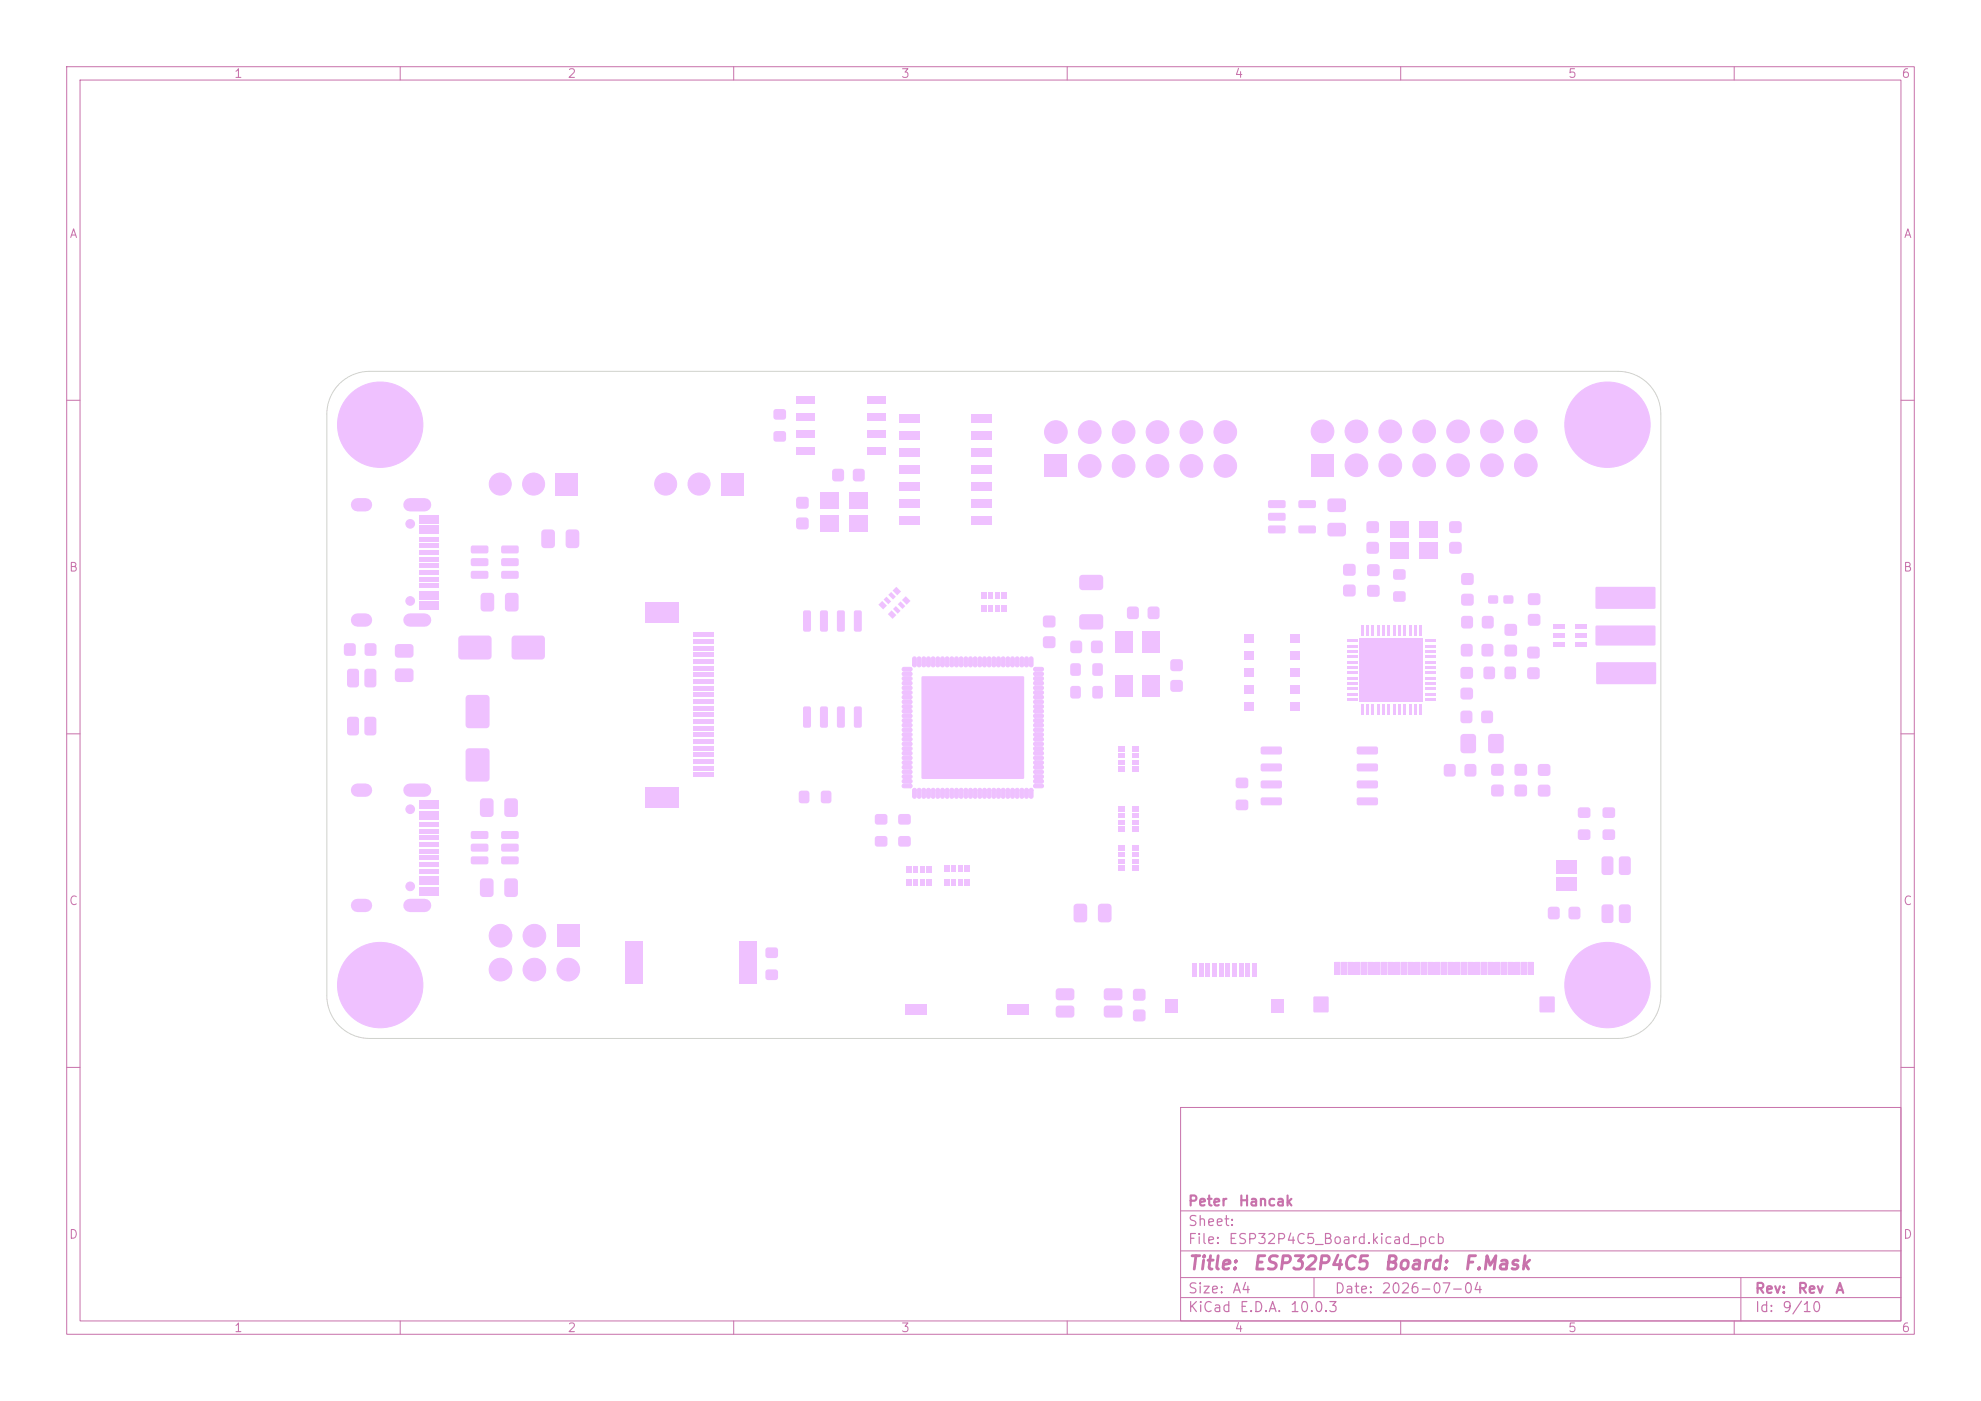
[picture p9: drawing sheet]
<svg xmlns="http://www.w3.org/2000/svg" width="297mm" height="210mm" viewBox="0 0 297 210" stroke-linecap="round" stroke-linejoin="round" font-family="sans-serif">
<defs><g id="words">
<g font-size="2" fill="#c872ab">
<text x="178" y="190.8">Title:</text>
<text x="187.7" y="190.8">ESP32P4C5</text>
<text x="207.3" y="190.8">Board:</text>
<text x="219.3" y="190.8">F.Mask</text>
</g>
<g font-size="1.5" fill="#c872ab">
<text x="178" y="184.2">Sheet:</text>
<text x="178" y="181.2">Peter</text>
<text x="185.6" y="181.2">Hancak</text>
<text x="178" y="186.9">File:</text>
<text x="184.1" y="186.9">ESP32P4C5_Board.kicad_pcb</text>
<text x="178" y="197.1">KiCad</text>
<text x="178" y="194.3">Size:</text>
<text x="184.7" y="194.3">A4</text>
<text x="185.7" y="197.1">E.D.A.</text>
<text x="193.3" y="197.1">10.0.3</text>
<text x="200" y="194.3">Date:</text>
<text x="207" y="194.3">2026-07-04</text>
<text x="263" y="194.3">Rev:</text>
<text x="263" y="197.1">Id:</text>
<text x="267.1" y="197.1">9/10</text>
<text x="269.4" y="194.3">Rev</text>
<text x="275.1" y="194.3">A</text>
</g>
<g font-size="1.3" fill="#c872ab">
<text x="35" y="12">1</text>
<text x="85" y="12">2</text>
<text x="135" y="12">3</text>
<text x="185" y="12">4</text>
<text x="235" y="12">5</text>
<text x="285" y="12">6</text>
<text x="10.3" y="36">A</text>
<text x="285.4" y="36">A</text>
<text x="10.3" y="86">B</text>
<text x="285.3" y="86">B</text>
<text x="10.3" y="136">C</text>
<text x="285.3" y="136">C</text>
<text x="10.3" y="186">D</text>
<text x="285.3" y="186">D</text>
<text x="35" y="200">1</text>
<text x="85" y="200">2</text>
<text x="135" y="200">3</text>
<text x="185" y="200">4</text>
<text x="235" y="200">5</text>
<text x="285" y="200">6</text>
</g>
</g></defs>
<g fill="none" stroke="#c872ab" stroke-width=".15">
<path d="M10 10h277v190h-277zM12 12h273v186h-273zM60 10v2M110 10v2M160 10v2M210 10v2M260 10v2M10 60h2M285 60h2M10 110h2M285 110h2M10 160h2"/>
<path d="M177 166h108v32h-108zM285 160h2M60 198v2M110 198v2M160 198v2M177 194.5h108M177 191.5h108M177 187.5h108M177 181.5h108M197 191.5v3M210 198v2M260 198v2"/>
<path d="M261 191.5v6.5"/>
</g>
<path d="M135.3 100.1l.2-.1h1l.2 .2v.2l-.2 .2h-1l-.2-.2z" fill="none" stroke="#efc1ff" stroke-width=".15"/>
<path d="M135.3 100.1l.2-.1h1l.2 .2v.2l-.2 .2h-1l-.2-.2z" fill="#efc1ff"/>
<path d="M135.3 100.8l1.2-.1 .2 .2v.2l-.2 .2h-1l-.2-.2z" fill="none" stroke="#efc1ff" stroke-width=".15"/>
<path d="M135.3 100.8l1.2-.1 .2 .2v.2l-.2 .2h-1l-.2-.2z" fill="#efc1ff"/>
<path d="M135.3 101.5l1.2-.1 .2 .2v.2l-.2 .2h-1l-.2-.2z" fill="none" stroke="#efc1ff" stroke-width=".15"/>
<path d="M135.3 101.5l1.2-.1 .2 .2v.2l-.2 .2h-1l-.2-.2z" fill="#efc1ff"/>
<path d="M135.3 102.2l1.2-.1 .2 .2v.2l-.2 .2h-1l-.2-.2z" fill="none" stroke="#efc1ff" stroke-width=".15"/>
<path d="M135.3 102.2l1.2-.1 .2 .2v.2l-.2 .2h-1l-.2-.2z" fill="#efc1ff"/>
<path d="M135.3 102.9l1.2-.1 .2 .2v.2l-.2 .2h-1l-.2-.2z" fill="none" stroke="#efc1ff" stroke-width=".15"/>
<path d="M135.3 102.9l1.2-.1 .2 .2v.2l-.2 .2h-1l-.2-.2z" fill="#efc1ff"/>
<path d="M135.3 103.6l1.2-.1 .2 .2v.2l-.2 .2h-1l-.2-.2z" fill="none" stroke="#efc1ff" stroke-width=".15"/>
<path d="M135.3 103.6l1.2-.1 .2 .2v.2l-.2 .2h-1l-.2-.2z" fill="#efc1ff"/>
<path d="M135.3 104.3l1.2-.1 .2 .2v.2l-.2 .2h-1l-.2-.2z" fill="none" stroke="#efc1ff" stroke-width=".15"/>
<path d="M135.3 104.3l1.2-.1 .2 .2v.2l-.2 .2h-1l-.2-.2z" fill="#efc1ff"/>
<path d="M135.3 105l1.2-.1 .2 .2v.2l-.2 .2h-1l-.2-.2z" fill="none" stroke="#efc1ff" stroke-width=".15"/>
<path d="M135.3 105l1.2-.1 .2 .2v.2l-.2 .2h-1l-.2-.2z" fill="#efc1ff"/>
<path d="M135.3 105.7l1.2-.1 .2 .2v.2l-.2 .2h-1l-.2-.2z" fill="none" stroke="#efc1ff" stroke-width=".15"/>
<path d="M135.3 105.7l1.2-.1 .2 .2v.2l-.2 .2h-1l-.2-.2z" fill="#efc1ff"/>
<path d="M135.3 106.4l1.2-.1 .2 .2v.2l-.2 .2h-1l-.2-.2z" fill="none" stroke="#efc1ff" stroke-width=".15"/>
<path d="M135.3 106.4l1.2-.1 .2 .2v.2l-.2 .2h-1l-.2-.2z" fill="#efc1ff"/>
<path d="M135.3 107.1l.2-.1h1l.2 .2v.2l-.2 .2h-1l-.2-.2z" fill="none" stroke="#efc1ff" stroke-width=".15"/>
<path d="M135.3 107.1l.2-.1h1l.2 .2v.2l-.2 .2h-1l-.2-.2z" fill="#efc1ff"/>
<path d="M135.3 107.8l.2-.1h1l.2 .2v.2l-.2 .2h-1l-.2-.2z" fill="none" stroke="#efc1ff" stroke-width=".15"/>
<path d="M135.3 107.8l.2-.1h1l.2 .2v.2l-.2 .2h-1l-.2-.2z" fill="#efc1ff"/>
<path d="M135.3 108.5l1.2-.1 .2 .2v.2l-.2 .2h-1l-.2-.2z" fill="none" stroke="#efc1ff" stroke-width=".15"/>
<path d="M135.3 108.5l1.2-.1 .2 .2v.2l-.2 .2h-1l-.2-.2z" fill="#efc1ff"/>
<path d="M135.3 109.2l.2-.1h1l.2 .2v.2l-.2 .2h-1l-.2-.2z" fill="none" stroke="#efc1ff" stroke-width=".15"/>
<path d="M135.3 109.2l.2-.1h1l.2 .2v.2l-.2 .2h-1l-.2-.2z" fill="#efc1ff"/>
<path d="M135.3 109.9l1.2-.1 .2 .2v.2l-.2 .2h-1l-.2-.2z" fill="none" stroke="#efc1ff" stroke-width=".15"/>
<path d="M135.3 109.9l1.2-.1 .2 .2v.2l-.2 .2h-1l-.2-.2z" fill="#efc1ff"/>
<path d="M135.3 110.6l1.2-.1 .2 .2v.2l-.2 .2h-1l-.2-.2z" fill="none" stroke="#efc1ff" stroke-width=".15"/>
<path d="M135.3 110.6l1.2-.1 .2 .2v.2l-.2 .2h-1l-.2-.2z" fill="#efc1ff"/>
<path d="M135.3 111.3l1.2-.1 .2 .2v.2l-.2 .2h-1l-.2-.2z" fill="none" stroke="#efc1ff" stroke-width=".15"/>
<path d="M135.3 111.3l1.2-.1 .2 .2v.2l-.2 .2h-1l-.2-.2z" fill="#efc1ff"/>
<path d="M135.3 112l1.2-.1 .2 .2v.2l-.2 .2h-1l-.2-.2z" fill="none" stroke="#efc1ff" stroke-width=".15"/>
<path d="M135.3 112l1.2-.1 .2 .2v.2l-.2 .2h-1l-.2-.2z" fill="#efc1ff"/>
<path d="M135.3 112.7l1.2-.1 .2 .2v.2l-.2 .2h-1l-.2-.2z" fill="none" stroke="#efc1ff" stroke-width=".15"/>
<path d="M135.3 112.7l1.2-.1 .2 .2v.2l-.2 .2h-1l-.2-.2z" fill="#efc1ff"/>
<path d="M135.3 113.4l.2-.1h1l.2 .2v.2l-.2 .2h-1l-.2-.2z" fill="none" stroke="#efc1ff" stroke-width=".15"/>
<path d="M135.3 113.4l.2-.1h1l.2 .2v.2l-.2 .2h-1l-.2-.2z" fill="#efc1ff"/>
<path d="M135.3 114.1l1.2-.1 .2 .2v.2l-.2 .2h-1l-.2-.2z" fill="none" stroke="#efc1ff" stroke-width=".15"/>
<path d="M135.3 114.1l1.2-.1 .2 .2v.2l-.2 .2h-1l-.2-.2z" fill="#efc1ff"/>
<path d="M135.3 114.8l.2-.1h1l.2 .2v.2l-.2 .2h-1l-.2-.2z" fill="none" stroke="#efc1ff" stroke-width=".15"/>
<path d="M135.3 114.8l.2-.1h1l.2 .2v.2l-.2 .2h-1l-.2-.2z" fill="#efc1ff"/>
<path d="M135.3 115.5l1.2-.1 .2 .2v.2l-.2 .2h-1l-.2-.2z" fill="none" stroke="#efc1ff" stroke-width=".15"/>
<path d="M135.3 115.5l1.2-.1 .2 .2v.2l-.2 .2h-1l-.2-.2z" fill="#efc1ff"/>
<path d="M135.3 116.2l1.2-.1 .2 .2v.2l-.2 .2h-1l-.2-.2z" fill="none" stroke="#efc1ff" stroke-width=".15"/>
<path d="M135.3 116.2l1.2-.1 .2 .2v.2l-.2 .2h-1l-.2-.2z" fill="#efc1ff"/>
<path d="M135.3 116.9l1.2-.1 .2 .2v.2l-.2 .2h-1l-.2-.2z" fill="none" stroke="#efc1ff" stroke-width=".15"/>
<path d="M135.3 116.9l1.2-.1 .2 .2v.2l-.2 .2h-1l-.2-.2z" fill="#efc1ff"/>
<path d="M135.3 117.6l1.2-.1 .2 .2v.2l-.2 .2h-1l-.2-.2z" fill="none" stroke="#efc1ff" stroke-width=".15"/>
<path d="M135.3 117.6l1.2-.1 .2 .2v.2l-.2 .2h-1l-.2-.2z" fill="#efc1ff"/>
<path d="M136.9 98.6l.3-.1 .2 .2v1l-.2 .3-.2-.1-.2-.2z" fill="none" stroke="#efc1ff" stroke-width=".15"/>
<path d="M136.9 98.6l.3-.1 .2 .2v1l-.2 .3-.2-.1-.2-.2z" fill="#efc1ff"/>
<path d="M136.9 118.3l.3-.1 .2 .2v1l-.2 .3-.2-.1-.2-.2z" fill="none" stroke="#efc1ff" stroke-width=".15"/>
<path d="M136.9 118.3l.3-.1 .2 .2v1l-.2 .3-.2-.1-.2-.2z" fill="#efc1ff"/>
<path d="M137.6 98.6l.3-.1 .2 .2v1l-.2 .3-.2-.1-.2-.2z" fill="none" stroke="#efc1ff" stroke-width=".15"/>
<path d="M137.6 98.6l.3-.1 .2 .2v1l-.2 .3-.2-.1-.2-.2z" fill="#efc1ff"/>
<path d="M137.6 118.2h.3l.2 .2v1l-.2 .3-.2-.1-.2-.2z" fill="none" stroke="#efc1ff" stroke-width=".15"/>
<path d="M137.6 118.2h.3l.2 .2v1l-.2 .3-.2-.1-.2-.2z" fill="#efc1ff"/>
<path d="M138.3 98.5h.3l.2 .2v1l-.2 .3-.2-.1-.2-.2z" fill="none" stroke="#efc1ff" stroke-width=".15"/>
<path d="M138.3 98.5h.3l.2 .2v1l-.2 .3-.2-.1-.2-.2z" fill="#efc1ff"/>
<path d="M138.3 118.2h.3l.2 .2v1l-.2 .3-.2-.1-.2-.2z" fill="none" stroke="#efc1ff" stroke-width=".15"/>
<path d="M138.3 118.2h.3l.2 .2v1l-.2 .3-.2-.1-.2-.2z" fill="#efc1ff"/>
<path d="M139 98.6l.3-.1 .2 .2v1l-.2 .3-.2-.1-.2-.2z" fill="none" stroke="#efc1ff" stroke-width=".15"/>
<path d="M139 98.6l.3-.1 .2 .2v1l-.2 .3-.2-.1-.2-.2z" fill="#efc1ff"/>
<path d="M139 118.3l.3-.1 .2 .2v1l-.2 .3-.2-.1-.2-.2z" fill="none" stroke="#efc1ff" stroke-width=".15"/>
<path d="M139 118.3l.3-.1 .2 .2v1l-.2 .3-.2-.1-.2-.2z" fill="#efc1ff"/>
<path d="M139.7 98.6l.3-.1 .2 .2v1l-.2 .3-.2-.1-.2-.2z" fill="none" stroke="#efc1ff" stroke-width=".15"/>
<path d="M139.7 98.6l.3-.1 .2 .2v1l-.2 .3-.2-.1-.2-.2z" fill="#efc1ff"/>
<path d="M139.7 118.2h.3l.2 .2v1l-.2 .3-.2-.1-.2-.2z" fill="none" stroke="#efc1ff" stroke-width=".15"/>
<path d="M139.7 118.2h.3l.2 .2v1l-.2 .3-.2-.1-.2-.2z" fill="#efc1ff"/>
<path d="M140.4 98.5h.3l.2 .2v1l-.2 .3-.2-.1-.2-.2v-1z" fill="none" stroke="#efc1ff" stroke-width=".15"/>
<path d="M140.4 98.5h.3l.2 .2v1l-.2 .3-.2-.1-.2-.2v-1z" fill="#efc1ff"/>
<path d="M140.4 118.2h.3l.2 .2v1l-.2 .3-.2-.1-.2-.2v-1z" fill="none" stroke="#efc1ff" stroke-width=".15"/>
<path d="M140.4 118.2h.3l.2 .2v1l-.2 .3-.2-.1-.2-.2v-1z" fill="#efc1ff"/>
<path d="M141.1 98.5h.3l.2 .2v1l-.2 .3-.2-.1-.2-.2v-1z" fill="none" stroke="#efc1ff" stroke-width=".15"/>
<path d="M141.1 98.5h.3l.2 .2v1l-.2 .3-.2-.1-.2-.2v-1z" fill="#efc1ff"/>
<path d="M141.1 118.2h.3l.2 .2v1l-.2 .3-.2-.1-.2-.2v-1z" fill="none" stroke="#efc1ff" stroke-width=".15"/>
<path d="M141.1 118.2h.3l.2 .2v1l-.2 .3-.2-.1-.2-.2v-1z" fill="#efc1ff"/>
<path d="M141.8 98.5h.3l.2 .2v1l-.2 .3-.2-.1-.2-.2v-1z" fill="none" stroke="#efc1ff" stroke-width=".15"/>
<path d="M141.8 98.5h.3l.2 .2v1l-.2 .3-.2-.1-.2-.2v-1z" fill="#efc1ff"/>
<path d="M141.8 118.2h.3l.2 .2v1l-.2 .3-.2-.1-.2-.2v-1z" fill="none" stroke="#efc1ff" stroke-width=".15"/>
<path d="M141.8 118.2h.3l.2 .2v1l-.2 .3-.2-.1-.2-.2v-1z" fill="#efc1ff"/>
<path d="M142.5 98.6l.3-.1 .2 .2v1l-.2 .3-.2-.1-.2-.2z" fill="none" stroke="#efc1ff" stroke-width=".15"/>
<path d="M142.5 98.6l.3-.1 .2 .2v1l-.2 .3-.2-.1-.2-.2z" fill="#efc1ff"/>
<path d="M142.5 118.2h.3l.2 .2v1l-.2 .3-.2-.1-.2-.2v-1z" fill="none" stroke="#efc1ff" stroke-width=".15"/>
<path d="M142.5 118.2h.3l.2 .2v1l-.2 .3-.2-.1-.2-.2v-1z" fill="#efc1ff"/>
<path d="M143.2 98.6l.3-.1 .2 .2v1l-.2 .3-.2-.1-.2-.2z" fill="none" stroke="#efc1ff" stroke-width=".15"/>
<path d="M143.2 98.6l.3-.1 .2 .2v1l-.2 .3-.2-.1-.2-.2z" fill="#efc1ff"/>
<path d="M143.2 118.3l.3-.1 .2 .2v1l-.2 .3-.2-.1-.2-.2z" fill="none" stroke="#efc1ff" stroke-width=".15"/>
<path d="M143.2 118.3l.3-.1 .2 .2v1l-.2 .3-.2-.1-.2-.2z" fill="#efc1ff"/>
<path d="M143.9 98.6l.3-.1 .2 .2v1l-.2 .3-.2-.1-.2-.2z" fill="none" stroke="#efc1ff" stroke-width=".15"/>
<path d="M143.9 98.6l.3-.1 .2 .2v1l-.2 .3-.2-.1-.2-.2z" fill="#efc1ff"/>
<path d="M143.9 118.2h.3l.2 .2v1l-.2 .3-.2-.1-.2-.2v-1z" fill="none" stroke="#efc1ff" stroke-width=".15"/>
<path d="M143.9 118.2h.3l.2 .2v1l-.2 .3-.2-.1-.2-.2v-1z" fill="#efc1ff"/>
<path d="M144.6 98.6l.3-.1 .2 .2v1l-.2 .3-.2-.1-.2-.2z" fill="none" stroke="#efc1ff" stroke-width=".15"/>
<path d="M144.6 98.6l.3-.1 .2 .2v1l-.2 .3-.2-.1-.2-.2z" fill="#efc1ff"/>
<path d="M144.6 118.3l.3-.1 .2 .2v1l-.2 .3-.2-.1-.2-.2z" fill="none" stroke="#efc1ff" stroke-width=".15"/>
<path d="M144.6 118.3l.3-.1 .2 .2v1l-.2 .3-.2-.1-.2-.2z" fill="#efc1ff"/>
<path d="M145.3 98.5h.3l.2 .2v1l-.2 .3-.2-.1-.2-.2z" fill="none" stroke="#efc1ff" stroke-width=".15"/>
<path d="M145.3 98.5h.3l.2 .2v1l-.2 .3-.2-.1-.2-.2z" fill="#efc1ff"/>
<path d="M145.3 118.2h.3l.2 .2v1l-.2 .3-.2-.1-.2-.2z" fill="none" stroke="#efc1ff" stroke-width=".15"/>
<path d="M145.3 118.2h.3l.2 .2v1l-.2 .3-.2-.1-.2-.2z" fill="#efc1ff"/>
<path d="M146 98.6l.3-.1 .2 .2v1l-.2 .3-.2-.1-.2-.2z" fill="none" stroke="#efc1ff" stroke-width=".15"/>
<path d="M146 98.6l.3-.1 .2 .2v1l-.2 .3-.2-.1-.2-.2z" fill="#efc1ff"/>
<path d="M146 118.2h.3l.2 .2v1l-.2 .3-.2-.1-.2-.2z" fill="none" stroke="#efc1ff" stroke-width=".15"/>
<path d="M146 118.2h.3l.2 .2v1l-.2 .3-.2-.1-.2-.2z" fill="#efc1ff"/>
<path d="M146.7 98.6l.3-.1 .2 .2v1l-.2 .3-.2-.1-.2-.2z" fill="none" stroke="#efc1ff" stroke-width=".15"/>
<path d="M146.7 98.6l.3-.1 .2 .2v1l-.2 .3-.2-.1-.2-.2z" fill="#efc1ff"/>
<path d="M146.7 118.2h.3l.2 .2v1l-.2 .3-.2-.1-.2-.2z" fill="none" stroke="#efc1ff" stroke-width=".15"/>
<path d="M146.7 118.2h.3l.2 .2v1l-.2 .3-.2-.1-.2-.2z" fill="#efc1ff"/>
<path d="M147.4 98.6l.3-.1 .2 .2v1l-.2 .3-.2-.1-.2-.2z" fill="none" stroke="#efc1ff" stroke-width=".15"/>
<path d="M147.4 98.6l.3-.1 .2 .2v1l-.2 .3-.2-.1-.2-.2z" fill="#efc1ff"/>
<path d="M147.4 118.2h.3l.2 .2v1l-.2 .3-.2-.1-.2-.2z" fill="none" stroke="#efc1ff" stroke-width=".15"/>
<path d="M147.4 118.2h.3l.2 .2v1l-.2 .3-.2-.1-.2-.2z" fill="#efc1ff"/>
<path d="M148.1 98.5h.3l.2 .2v1l-.2 .3-.2-.1-.2-.2v-1z" fill="none" stroke="#efc1ff" stroke-width=".15"/>
<path d="M148.1 98.5h.3l.2 .2v1l-.2 .3-.2-.1-.2-.2v-1z" fill="#efc1ff"/>
<path d="M148.1 118.2h.3l.2 .2v1l-.2 .3-.2-.1-.2-.2v-1z" fill="none" stroke="#efc1ff" stroke-width=".15"/>
<path d="M148.1 118.2h.3l.2 .2v1l-.2 .3-.2-.1-.2-.2v-1z" fill="#efc1ff"/>
<path d="M148.8 98.5h.3l.2 .2v1l-.2 .3-.2-.1-.2-.2v-1z" fill="none" stroke="#efc1ff" stroke-width=".15"/>
<path d="M148.8 98.5h.3l.2 .2v1l-.2 .3-.2-.1-.2-.2v-1z" fill="#efc1ff"/>
<path d="M148.8 118.2h.3l.2 .2v1l-.2 .3-.2-.1-.2-.2v-1z" fill="none" stroke="#efc1ff" stroke-width=".15"/>
<path d="M148.8 118.2h.3l.2 .2v1l-.2 .3-.2-.1-.2-.2v-1z" fill="#efc1ff"/>
<path d="M149.5 98.5h.3l.2 .2v1l-.2 .3-.2-.1-.2-.2v-1z" fill="none" stroke="#efc1ff" stroke-width=".15"/>
<path d="M149.5 98.5h.3l.2 .2v1l-.2 .3-.2-.1-.2-.2v-1z" fill="#efc1ff"/>
<path d="M149.5 118.2h.3l.2 .2v1l-.2 .3-.2-.1-.2-.2v-1z" fill="none" stroke="#efc1ff" stroke-width=".15"/>
<path d="M149.5 118.2h.3l.2 .2v1l-.2 .3-.2-.1-.2-.2v-1z" fill="#efc1ff"/>
<path d="M150.2 98.6l.3-.1 .2 .2v1l-.2 .3-.2-.1-.2-.2z" fill="none" stroke="#efc1ff" stroke-width=".15"/>
<path d="M150.2 98.6l.3-.1 .2 .2v1l-.2 .3-.2-.1-.2-.2z" fill="#efc1ff"/>
<path d="M150.2 118.2h.3l.2 .2v1l-.2 .3-.2-.1-.2-.2v-1z" fill="none" stroke="#efc1ff" stroke-width=".15"/>
<path d="M150.2 118.2h.3l.2 .2v1l-.2 .3-.2-.1-.2-.2v-1z" fill="#efc1ff"/>
<path d="M150.9 98.6l.3-.1 .2 .2v1l-.2 .3-.2-.1-.2-.2z" fill="none" stroke="#efc1ff" stroke-width=".15"/>
<path d="M150.9 98.6l.3-.1 .2 .2v1l-.2 .3-.2-.1-.2-.2z" fill="#efc1ff"/>
<path d="M150.9 118.3l.3-.1 .2 .2v1l-.2 .3-.2-.1-.2-.2z" fill="none" stroke="#efc1ff" stroke-width=".15"/>
<path d="M150.9 118.3l.3-.1 .2 .2v1l-.2 .3-.2-.1-.2-.2z" fill="#efc1ff"/>
<path d="M151.6 98.6l.3-.1 .2 .2v1l-.2 .3-.2-.1-.2-.2z" fill="none" stroke="#efc1ff" stroke-width=".15"/>
<path d="M151.6 98.6l.3-.1 .2 .2v1l-.2 .3-.2-.1-.2-.2z" fill="#efc1ff"/>
<path d="M151.6 118.2h.3l.2 .2v1l-.2 .3-.2-.1-.2-.2v-1z" fill="none" stroke="#efc1ff" stroke-width=".15"/>
<path d="M151.6 118.2h.3l.2 .2v1l-.2 .3-.2-.1-.2-.2v-1z" fill="#efc1ff"/>
<path d="M152.3 98.6l.3-.1 .2 .2v1l-.2 .3-.2-.1-.2-.2z" fill="none" stroke="#efc1ff" stroke-width=".15"/>
<path d="M152.3 98.6l.3-.1 .2 .2v1l-.2 .3-.2-.1-.2-.2z" fill="#efc1ff"/>
<path d="M152.3 118.3l.3-.1 .2 .2v1l-.2 .3-.2-.1-.2-.2z" fill="none" stroke="#efc1ff" stroke-width=".15"/>
<path d="M152.3 118.3l.3-.1 .2 .2v1l-.2 .3-.2-.1-.2-.2z" fill="#efc1ff"/>
<path d="M153 98.6l.3-.1 .2 .2v1l-.2 .3-.2-.1-.2-.2z" fill="none" stroke="#efc1ff" stroke-width=".15"/>
<path d="M153 98.6l.3-.1 .2 .2v1l-.2 .3-.2-.1-.2-.2z" fill="#efc1ff"/>
<path d="M153 118.2h.3l.2 .2v1l-.2 .3-.2-.1-.2-.2z" fill="none" stroke="#efc1ff" stroke-width=".15"/>
<path d="M153 118.2h.3l.2 .2v1l-.2 .3-.2-.1-.2-.2z" fill="#efc1ff"/>
<path d="M153.7 98.5h.3l.2 .2v1l-.2 .3-.2-.1-.2-.2z" fill="none" stroke="#efc1ff" stroke-width=".15"/>
<path d="M153.7 98.5h.3l.2 .2v1l-.2 .3-.2-.1-.2-.2z" fill="#efc1ff"/>
<path d="M153.7 118.2h.3l.2 .2v1l-.2 .3-.2-.1-.2-.2z" fill="none" stroke="#efc1ff" stroke-width=".15"/>
<path d="M153.7 118.2h.3l.2 .2v1l-.2 .3-.2-.1-.2-.2z" fill="#efc1ff"/>
<path d="M154.4 98.6l.3-.1 .2 .2v1l-.2 .3-.2-.1-.2-.2z" fill="none" stroke="#efc1ff" stroke-width=".15"/>
<path d="M154.4 98.6l.3-.1 .2 .2v1l-.2 .3-.2-.1-.2-.2z" fill="#efc1ff"/>
<path d="M154.4 118.3l.3-.1 .2 .2v1l-.2 .3-.2-.1-.2-.2z" fill="none" stroke="#efc1ff" stroke-width=".15"/>
<path d="M154.4 118.3l.3-.1 .2 .2v1l-.2 .3-.2-.1-.2-.2z" fill="#efc1ff"/>
<path d="M155 100.1l.2-.1h1l.2 .2v.2l-.2 .2h-1l-.2-.2z" fill="none" stroke="#efc1ff" stroke-width=".15"/>
<path d="M155 100.1l.2-.1h1l.2 .2v.2l-.2 .2h-1l-.2-.2z" fill="#efc1ff"/>
<path d="M155 100.8l.2-.1h1l.2 .2v.2l-.2 .2h-1l-.2-.2z" fill="none" stroke="#efc1ff" stroke-width=".15"/>
<path d="M155 100.8l.2-.1h1l.2 .2v.2l-.2 .2h-1l-.2-.2z" fill="#efc1ff"/>
<path d="M155 101.5l.2-.1h1l.2 .2v.2l-.2 .2h-1l-.2-.2z" fill="none" stroke="#efc1ff" stroke-width=".15"/>
<path d="M155 101.5l.2-.1h1l.2 .2v.2l-.2 .2h-1l-.2-.2z" fill="#efc1ff"/>
<path d="M155 102.2l.2-.1h1l.2 .2v.2l-.2 .2h-1l-.2-.2z" fill="none" stroke="#efc1ff" stroke-width=".15"/>
<path d="M155 102.2l.2-.1h1l.2 .2v.2l-.2 .2h-1l-.2-.2z" fill="#efc1ff"/>
<path d="M155 102.9l.2-.1h1l.2 .2v.2l-.2 .2h-1l-.2-.2z" fill="none" stroke="#efc1ff" stroke-width=".15"/>
<path d="M155 102.9l.2-.1h1l.2 .2v.2l-.2 .2h-1l-.2-.2z" fill="#efc1ff"/>
<path d="M155 103.6l.2-.1h1l.2 .2v.2l-.2 .2h-1l-.2-.2z" fill="none" stroke="#efc1ff" stroke-width=".15"/>
<path d="M155 103.6l.2-.1h1l.2 .2v.2l-.2 .2h-1l-.2-.2z" fill="#efc1ff"/>
<path d="M155 104.3l.2-.1h1l.2 .2v.2l-.2 .2h-1l-.2-.2z" fill="none" stroke="#efc1ff" stroke-width=".15"/>
<path d="M155 104.3l.2-.1h1l.2 .2v.2l-.2 .2h-1l-.2-.2z" fill="#efc1ff"/>
<path d="M155 105l.2-.1h1l.2 .2v.2l-.2 .2h-1l-.2-.2z" fill="none" stroke="#efc1ff" stroke-width=".15"/>
<path d="M155 105l.2-.1h1l.2 .2v.2l-.2 .2h-1l-.2-.2z" fill="#efc1ff"/>
<path d="M155 105.7l.2-.1h1l.2 .2v.2l-.2 .2h-1l-.2-.2z" fill="none" stroke="#efc1ff" stroke-width=".15"/>
<path d="M155 105.7l.2-.1h1l.2 .2v.2l-.2 .2h-1l-.2-.2z" fill="#efc1ff"/>
<path d="M155 106.4l.2-.1h1l.2 .2v.2l-.2 .2h-1l-.2-.2z" fill="none" stroke="#efc1ff" stroke-width=".15"/>
<path d="M155 106.4l.2-.1h1l.2 .2v.2l-.2 .2h-1l-.2-.2z" fill="#efc1ff"/>
<path d="M155 107.1l.2-.1h1l.2 .2v.2l-.2 .2h-1l-.2-.2z" fill="none" stroke="#efc1ff" stroke-width=".15"/>
<path d="M155 107.1l.2-.1h1l.2 .2v.2l-.2 .2h-1l-.2-.2z" fill="#efc1ff"/>
<path d="M155 107.8l.2-.1h1l.2 .2v.2l-.2 .2h-1l-.2-.2z" fill="none" stroke="#efc1ff" stroke-width=".15"/>
<path d="M155 107.8l.2-.1h1l.2 .2v.2l-.2 .2h-1l-.2-.2z" fill="#efc1ff"/>
<path d="M155 108.5l.2-.1h1l.2 .2v.2l-.2 .2h-1l-.2-.2z" fill="none" stroke="#efc1ff" stroke-width=".15"/>
<path d="M155 108.5l.2-.1h1l.2 .2v.2l-.2 .2h-1l-.2-.2z" fill="#efc1ff"/>
<path d="M155 109.2l.2-.1h1l.2 .2v.2l-.2 .2h-1l-.2-.2z" fill="none" stroke="#efc1ff" stroke-width=".15"/>
<path d="M155 109.2l.2-.1h1l.2 .2v.2l-.2 .2h-1l-.2-.2z" fill="#efc1ff"/>
<path d="M155 109.9l.2-.1h1l.2 .2v.2l-.2 .2h-1l-.2-.2z" fill="none" stroke="#efc1ff" stroke-width=".15"/>
<path d="M155 109.9l.2-.1h1l.2 .2v.2l-.2 .2h-1l-.2-.2z" fill="#efc1ff"/>
<path d="M155 110.6l.2-.1h1l.2 .2v.2l-.2 .2h-1l-.2-.2z" fill="none" stroke="#efc1ff" stroke-width=".15"/>
<path d="M155 110.6l.2-.1h1l.2 .2v.2l-.2 .2h-1l-.2-.2z" fill="#efc1ff"/>
<path d="M155 111.3l.2-.1h1l.2 .2v.2l-.2 .2h-1l-.2-.2z" fill="none" stroke="#efc1ff" stroke-width=".15"/>
<path d="M155 111.3l.2-.1h1l.2 .2v.2l-.2 .2h-1l-.2-.2z" fill="#efc1ff"/>
<path d="M155 112l.2-.1h1l.2 .2v.2l-.2 .2h-1l-.2-.2z" fill="none" stroke="#efc1ff" stroke-width=".15"/>
<path d="M155 112l.2-.1h1l.2 .2v.2l-.2 .2h-1l-.2-.2z" fill="#efc1ff"/>
<path d="M155 112.7l.2-.1h1l.2 .2v.2l-.2 .2h-1l-.2-.2z" fill="none" stroke="#efc1ff" stroke-width=".15"/>
<path d="M155 112.7l.2-.1h1l.2 .2v.2l-.2 .2h-1l-.2-.2z" fill="#efc1ff"/>
<path d="M155 113.4l.2-.1h1l.2 .2v.2l-.2 .2h-1l-.2-.2z" fill="none" stroke="#efc1ff" stroke-width=".15"/>
<path d="M155 113.4l.2-.1h1l.2 .2v.2l-.2 .2h-1l-.2-.2z" fill="#efc1ff"/>
<path d="M155 114.1l.2-.1h1l.2 .2v.2l-.2 .2h-1l-.2-.2z" fill="none" stroke="#efc1ff" stroke-width=".15"/>
<path d="M155 114.1l.2-.1h1l.2 .2v.2l-.2 .2h-1l-.2-.2z" fill="#efc1ff"/>
<path d="M155 114.8l.2-.1h1l.2 .2v.2l-.2 .2h-1l-.2-.2z" fill="none" stroke="#efc1ff" stroke-width=".15"/>
<path d="M155 114.8l.2-.1h1l.2 .2v.2l-.2 .2h-1l-.2-.2z" fill="#efc1ff"/>
<path d="M155 115.5l.2-.1h1l.2 .2v.2l-.2 .2h-1l-.2-.2z" fill="none" stroke="#efc1ff" stroke-width=".15"/>
<path d="M155 115.5l.2-.1h1l.2 .2v.2l-.2 .2h-1l-.2-.2z" fill="#efc1ff"/>
<path d="M155 116.2l.2-.1h1l.2 .2v.2l-.2 .2h-1l-.2-.2z" fill="none" stroke="#efc1ff" stroke-width=".15"/>
<path d="M155 116.2l.2-.1h1l.2 .2v.2l-.2 .2h-1l-.2-.2z" fill="#efc1ff"/>
<path d="M155 116.9l.2-.1h1l.2 .2v.2l-.2 .2h-1l-.2-.2z" fill="none" stroke="#efc1ff" stroke-width=".15"/>
<path d="M155 116.9l.2-.1h1l.2 .2v.2l-.2 .2h-1l-.2-.2z" fill="#efc1ff"/>
<path d="M155 117.6l.2-.1h1l.2 .2v.2l-.2 .2h-1l-.2-.2z" fill="none" stroke="#efc1ff" stroke-width=".15"/>
<path d="M155 117.6l.2-.1h1l.2 .2v.2l-.2 .2h-1l-.2-.2z" fill="#efc1ff"/>
<path d="M200.1 144.3h.8v1.8h-.8z" fill="none" stroke="#efc1ff" stroke-width=".15"/>
<path d="M200.1 144.3h.8v1.8h-.8z" fill="#efc1ff"/>
<path d="M201.1 144.3h.8v1.8h-.8z" fill="none" stroke="#efc1ff" stroke-width=".15"/>
<path d="M201.1 144.3h.8v1.8h-.8z" fill="#efc1ff"/>
<path d="M202.1 144.3h.8v1.8h-.8z" fill="none" stroke="#efc1ff" stroke-width=".15"/>
<path d="M202.1 144.3h.8v1.8h-.8z" fill="#efc1ff"/>
<path d="M203.1 144.3h.8v1.8h-.8z" fill="none" stroke="#efc1ff" stroke-width=".15"/>
<path d="M203.1 144.3h.8v1.8h-.8z" fill="#efc1ff"/>
<path d="M204.1 144.3h.8v1.8h-.8z" fill="none" stroke="#efc1ff" stroke-width=".15"/>
<path d="M204.1 144.3h.8v1.8h-.8z" fill="#efc1ff"/>
<path d="M205.1 144.3h.8v1.8h-.8z" fill="none" stroke="#efc1ff" stroke-width=".15"/>
<path d="M205.1 144.3h.8v1.8h-.8z" fill="#efc1ff"/>
<path d="M206.1 144.3h.8v1.8h-.8z" fill="none" stroke="#efc1ff" stroke-width=".15"/>
<path d="M206.1 144.3h.8v1.8h-.8z" fill="#efc1ff"/>
<path d="M207.1 144.3h.8v1.8h-.8z" fill="none" stroke="#efc1ff" stroke-width=".15"/>
<path d="M207.1 144.3h.8v1.8h-.8z" fill="#efc1ff"/>
<path d="M208.1 144.3h.8v1.8h-.8z" fill="none" stroke="#efc1ff" stroke-width=".15"/>
<path d="M208.1 144.3h.8v1.8h-.8z" fill="#efc1ff"/>
<path d="M209.1 144.3h.8v1.8h-.8z" fill="none" stroke="#efc1ff" stroke-width=".15"/>
<path d="M209.1 144.3h.8v1.8h-.8z" fill="#efc1ff"/>
<path d="M210.1 144.3h.8v1.8h-.8z" fill="none" stroke="#efc1ff" stroke-width=".15"/>
<path d="M210.1 144.3h.8v1.8h-.8z" fill="#efc1ff"/>
<path d="M211.1 144.3h.8v1.8h-.8z" fill="none" stroke="#efc1ff" stroke-width=".15"/>
<path d="M211.1 144.3h.8v1.8h-.8z" fill="#efc1ff"/>
<path d="M212.1 144.3h.8v1.8h-.8z" fill="none" stroke="#efc1ff" stroke-width=".15"/>
<path d="M212.1 144.3h.8v1.8h-.8z" fill="#efc1ff"/>
<path d="M213.1 144.3h.8v1.8h-.8z" fill="none" stroke="#efc1ff" stroke-width=".15"/>
<path d="M213.1 144.3h.8v1.8h-.8z" fill="#efc1ff"/>
<path d="M214.1 144.3h.8v1.8h-.8z" fill="none" stroke="#efc1ff" stroke-width=".15"/>
<path d="M214.1 144.3h.8v1.8h-.8z" fill="#efc1ff"/>
<path d="M215.1 144.3h.8v1.8h-.8z" fill="none" stroke="#efc1ff" stroke-width=".15"/>
<path d="M215.1 144.3h.8v1.8h-.8z" fill="#efc1ff"/>
<path d="M216.1 144.3h.8v1.8h-.8z" fill="none" stroke="#efc1ff" stroke-width=".15"/>
<path d="M216.1 144.3h.8v1.8h-.8z" fill="#efc1ff"/>
<path d="M217.1 144.3h.8v1.8h-.8z" fill="none" stroke="#efc1ff" stroke-width=".15"/>
<path d="M217.1 144.3h.8v1.8h-.8z" fill="#efc1ff"/>
<path d="M218.1 144.3h.8v1.8h-.8z" fill="none" stroke="#efc1ff" stroke-width=".15"/>
<path d="M218.1 144.3h.8v1.8h-.8z" fill="#efc1ff"/>
<path d="M219.1 144.3h.8v1.8h-.8z" fill="none" stroke="#efc1ff" stroke-width=".15"/>
<path d="M219.1 144.3h.8v1.8h-.8z" fill="#efc1ff"/>
<path d="M220.1 144.3h.8v1.8h-.8z" fill="none" stroke="#efc1ff" stroke-width=".15"/>
<path d="M220.1 144.3h.8v1.8h-.8z" fill="#efc1ff"/>
<path d="M221.1 144.3h.8v1.8h-.8z" fill="none" stroke="#efc1ff" stroke-width=".15"/>
<path d="M221.1 144.3h.8v1.8h-.8z" fill="#efc1ff"/>
<path d="M222.1 144.3h.8v1.8h-.8z" fill="none" stroke="#efc1ff" stroke-width=".15"/>
<path d="M222.1 144.3h.8v1.8h-.8z" fill="#efc1ff"/>
<path d="M223.1 144.3h.8v1.8h-.8z" fill="none" stroke="#efc1ff" stroke-width=".15"/>
<path d="M223.1 144.3h.8v1.8h-.8z" fill="#efc1ff"/>
<path d="M224.1 144.3h.8v1.8h-.8z" fill="none" stroke="#efc1ff" stroke-width=".15"/>
<path d="M224.1 144.3h.8v1.8h-.8z" fill="#efc1ff"/>
<path d="M225.1 144.3h.8v1.8h-.8z" fill="none" stroke="#efc1ff" stroke-width=".15"/>
<path d="M225.1 144.3h.8v1.8h-.8z" fill="#efc1ff"/>
<path d="M226.1 144.3h.8v1.8h-.8z" fill="none" stroke="#efc1ff" stroke-width=".15"/>
<path d="M226.1 144.3h.8v1.8h-.8z" fill="#efc1ff"/>
<path d="M227.1 144.3h.8v1.8h-.8z" fill="none" stroke="#efc1ff" stroke-width=".15"/>
<path d="M227.1 144.3h.8v1.8h-.8z" fill="#efc1ff"/>
<path d="M228.1 144.3h.8v1.8h-.8z" fill="none" stroke="#efc1ff" stroke-width=".15"/>
<path d="M228.1 144.3h.8v1.8h-.8z" fill="#efc1ff"/>
<path d="M229.1 144.3h.8v1.8h-.8z" fill="none" stroke="#efc1ff" stroke-width=".15"/>
<g fill="#efc1ff">
<path d="M229.1 144.3h.8v1.8h-.8z"/>
<path d="M227.2 114.6l.3-.1h1a.45 .45 0 0 1 .5 .4v.9a.45 .45 0 0 1-.5 .5h-1a.45 .45 0 0 1-.4-.5v-.9z"/>
<path d="M227.2 117.7l.3-.1h1a.45 .45 0 0 1 .5 .4v.9a.45 .45 0 0 1-.5 .5h-1a.45 .45 0 0 1-.4-.5v-.9z"/>
<path d="M138.2 101.4h15.3v15.3h-15.3z"/>
<path d="M219.2 89.1l.3-.1h1a.45 .45 0 0 1 .5 .4v.9a.45 .45 0 0 1-.5 .5h-1a.45 .45 0 0 1-.4-.5v-.9z"/>
<path d="M219.2 86l.3-.1h1a.45 .45 0 0 1 .5 .4v.9a.45 .45 0 0 1-.5 .5h-1a.45 .45 0 0 1-.4-.5v-.9z"/>
<path d="M167.7 120.9h1v.8h-1z"/>
<path d="M167.7 122h1v.6h-1z"/>
<path d="M167.7 123h1v.6h-1z"/>
<path d="M167.7 123.9h1v.8h-1z"/>
<path d="M169.7 123.9h1v.8h-1z"/>
<path d="M169.7 123h1v.6h-1z"/>
<path d="M169.7 122h1v.6h-1z"/>
<path d="M169.7 120.9h1v.8h-1z"/>
<path d="M156.6 68.1h3.4v3.4h-3.4z"/>
</g>
<g fill="#efc1ff" stroke="#efc1ff" stroke-width=".15">
<circle cx="158.3" cy="64.8" r="1.7"/>
<circle cx="163.4" cy="69.8" r="1.7"/>
<circle cx="163.4" cy="64.8" r="1.7"/>
<circle cx="168.5" cy="69.8" r="1.7"/>
<circle cx="168.5" cy="64.8" r="1.7"/>
<circle cx="173.5" cy="69.8" r="1.7"/>
<circle cx="173.5" cy="64.8" r="1.7"/>
<circle cx="178.6" cy="69.8" r="1.7"/>
<circle cx="178.6" cy="64.8" r="1.7"/>
<circle cx="183.7" cy="69.8" r="1.7"/>
<circle cx="183.7" cy="64.8" r="1.7"/>
<circle cx="57" cy="63.7" r="6.4"/>
</g>
<g fill="#efc1ff">
<path d="M219.1 106.6l.3-.1h.9a.45 .45 0 0 1 .5 .5v1a.45 .45 0 0 1-.5 .4h-.9a.45 .45 0 0 1-.4-.4v-1z"/>
<path d="M222.2 106.6l.3-.1h.9a.45 .45 0 0 1 .5 .5v1a.45 .45 0 0 1-.5 .4h-.9a.45 .45 0 0 1-.4-.4v-1z"/>
<path d="M232.2 136l.3-.1h.9a.45 .45 0 0 1 .5 .5v1a.45 .45 0 0 1-.5 .4h-.9a.45 .45 0 0 1-.4-.4v-1z"/>
<path d="M235.3 136l.3-.1h.9a.45 .45 0 0 1 .5 .5v1a.45 .45 0 0 1-.5 .4h-.9a.45 .45 0 0 1-.4-.4v-1z"/>
<path d="M75.2 85.7l.2-.1h2.2l.2 .3v.7l-.3 .2-2.2-.1-.2-.2z"/>
<path d="M75.2 83.8l.2-.1h2.2l.2 .3v.7l-.3 .2-2.2-.1-.2-.2z"/>
<path d="M75.2 81.9l.2-.1h2.2l.2 .3v.7l-.3 .2-2.2-.1-.2-.2z"/>
<path d="M70.7 81.9l.2-.1h2.1l.2 .3v.7l-.3 .2-2.1-.1-.2-.2z"/>
<path d="M70.7 83.8l.2-.1h2.1l.2 .3v.7l-.3 .2-2.1-.1-.2-.2z"/>
<path d="M70.7 85.7l.2-.1h2.1l.2 .3v.7l-.3 .2-2.1-.1-.2-.2z"/>
<path d="M131.3 125.4l.3-.1h1.1a.4 .4 0 0 1 .4 .4v.8a.4 .4 0 0 1-.4 .4h-1.1a.4 .4 0 0 1-.4-.4v-.8z"/>
<path d="M131.3 122.1l.3-.1h1.1a.4 .4 0 0 1 .4 .4v.8a.4 .4 0 0 1-.4 .4h-1.1a.4 .4 0 0 1-.4-.4v-.8z"/>
</g>
<g fill="#efc1ff" stroke="#efc1ff" stroke-width=".15">
<circle cx="61.5" cy="78.5" r=".65"/>
<circle cx="61.5" cy="90.1" r=".65"/>
</g>
<g fill="#efc1ff">
<path d="M62.9 77.2h2.9v1.2h-2.9z"/>
<path d="M62.9 78.8h2.9v1.2h-2.9z"/>
<path d="M62.9 81.5h2.9v.6h-2.9z"/>
<path d="M62.9 83.5h2.9v.6h-2.9z"/>
<path d="M62.9 84.5h2.9v.6h-2.9z"/>
<path d="M62.9 86.5h2.9v.6h-2.9z"/>
<path d="M62.9 88.6h2.9v1.2h-2.9z"/>
<path d="M62.9 90.2h2.9v1.2h-2.9z"/>
<path d="M62.9 87.5h2.9v.6h-2.9z"/>
<path d="M62.9 85.5h2.9v.6h-2.9z"/>
<path d="M62.9 82.5h2.9v.6h-2.9z"/>
<path d="M62.9 80.5h2.9v.6h-2.9z"/>
</g>
<path d="M53.6 75.7h1.2M61.5 75.7h2.2M53.6 92.9h1.2M61.5 92.9h2.2" fill="none" stroke="#efc1ff" stroke-width="2"/>
<g fill="#efc1ff">
<path d="M219.1 96.6l.4-.1h.9a.45 .45 0 0 1 .4 .5v1a.45 .45 0 0 1-.4 .4h-.9a.45 .45 0 0 1-.5-.4v-1z"/>
<path d="M222.2 96.6l.4-.1h.9a.45 .45 0 0 1 .4 .5v1a.45 .45 0 0 1-.4 .4h-.9a.45 .45 0 0 1-.5-.4v-1z"/>
<path d="M219.1 110.2l.4-.2h1.3a.5 .5 0 0 1 .5 .5v1.9a.5 .5 0 0 1-.5 .5h-1.3a.5 .5 0 0 1-.5-.5v-1.9z"/>
<path d="M223.2 110.2l.4-.2h1.4a.5 .5 0 0 1 .5 .5v1.9a.5 .5 0 0 1-.5 .5h-1.4a.5 .5 0 0 1-.5-.5v-1.9z"/>
<path d="M189.1 112l.2-.1h2.7l.2 .3v.7l-.3 .2h-2.7l-.2-.3z"/>
<path d="M189.1 114.5l.2-.1 2.7 .1 .2 .2v.8l-.3 .1h-2.7l-.2-.3z"/>
<path d="M189.1 117.1l.2-.1h2.7l.2 .3v.7l-.3 .2h-2.7l-.2-.3z"/>
<path d="M189.1 119.6l.2-.1h2.7l.2 .3v.7l-.3 .2h-2.7l-.2-.3z"/>
<path d="M203.5 119.6l.2-.1h2.7l.2 .3v.7l-.3 .2h-2.7l-.2-.3z"/>
<path d="M203.5 117.1l.2-.1h2.7l.2 .3v.7l-.3 .2h-2.7l-.2-.3z"/>
<path d="M203.5 114.5l.2-.1 2.7 .1 .2 .2v.8l-.3 .1h-2.7l-.2-.3z"/>
<path d="M203.5 112l.2-.1h2.7l.2 .3v.7l-.3 .2h-2.7l-.2-.3z"/>
<path d="M133.1 92.1l.6-.6 .7 .7-.6 .6z"/>
<path d="M133.9 91.3l.4-.4 .7 .7-.4 .4z"/>
<path d="M135 90.2l.7 .7-.4 .4-.7-.7z"/>
<path d="M135.2 89.9l.6-.5 .7 .7-.6 .5z"/>
<path d="M134.4 88l.7 .7-.6 .5-.7-.7z"/>
<path d="M133.6 88.7l.7 .7-.4 .5-.7-.7z"/>
<path d="M132.5 89.9l.4-.5 .7 .8-.4 .4z"/>
<path d="M132.3 90.1l.7 .7-.6 .6-.7-.8z"/>
<path d="M160.6 102.9l.3-.1h.8a.4 .4 0 0 1 .4 .4v1.1a.4 .4 0 0 1-.4 .4h-.8a.4 .4 0 0 1-.4-.4v-1.1z"/>
<path d="M163.9 102.9l.3-.1h.8a.4 .4 0 0 1 .4 .4v1.1a.4 .4 0 0 1-.4 .4h-.8a.4 .4 0 0 1-.4-.4v-1.1z"/>
<path d="M52.2 100.4l.3-.2h.9a.45 .45 0 0 1 .4 .5v1.9a.45 .45 0 0 1-.4 .4h-.9a.45 .45 0 0 1-.5-.4v-1.9z"/>
<path d="M52.2 107.6l.3-.2h.9a.45 .45 0 0 1 .4 .5v1.9a.45 .45 0 0 1-.4 .4h-.9a.45 .45 0 0 1-.5-.4v-1.9z"/>
<path d="M54.8 100.4l.3-.2h.9a.45 .45 0 0 1 .4 .5v1.9a.45 .45 0 0 1-.4 .4h-.9a.45 .45 0 0 1-.5-.4v-1.9z"/>
<path d="M54.8 107.6l.3-.2h.9a.45 .45 0 0 1 .4 .5v1.9a.45 .45 0 0 1-.4 .4h-.9a.45 .45 0 0 1-.5-.4v-1.9z"/>
<path d="M193.4 105.3h1.5v1.2h-1.5z"/>
<path d="M193.4 102.7h1.5v1.2h-1.5z"/>
<path d="M193.4 100.2h1.5v1.2h-1.5z"/>
<path d="M193.4 97.6h1.5v1.3h-1.5z"/>
<path d="M193.4 95.1h1.5v1.2h-1.5z"/>
<path d="M186.5 95.1h1.5v1.2h-1.5z"/>
<path d="M186.5 97.6h1.5v1.3h-1.5z"/>
<path d="M186.5 100.2h1.5v1.2h-1.5z"/>
<path d="M186.5 102.7h1.5v1.2h-1.5z"/>
<path d="M186.5 105.3h1.5v1.2h-1.5z"/>
<path d="M128 70.4l.3-.1h.9a.45 .45 0 0 1 .5 .4v1a.45 .45 0 0 1-.5 .5h-.9a.45 .45 0 0 1-.4-.5v-1z"/>
<path d="M124.9 70.4l.3-.1h.9a.45 .45 0 0 1 .5 .4v1a.45 .45 0 0 1-.5 .5h-.9a.45 .45 0 0 1-.4-.5v-1z"/>
<path d="M72.1 131.8l.4-.1h1a.5 .5 0 0 1 .5 .5v1.8a.5 .5 0 0 1-.5 .5h-1a.5 .5 0 0 1-.5-.5v-1.8z"/>
<path d="M75.7 131.8l.4-.1h1.1a.5 .5 0 0 1 .5 .5v1.8a.5 .5 0 0 1-.5 .5h-1.1a.5 .5 0 0 1-.5-.5v-1.8z"/>
<path d="M185.4 120l.3-.1h1.1a.4 .4 0 0 1 .4 .4v.8a.4 .4 0 0 1-.4 .4h-1.1a.4 .4 0 0 1-.4-.4v-.8z"/>
<path d="M185.4 116.7l.3-.1h1.1a.4 .4 0 0 1 .4 .4v.8a.4 .4 0 0 1-.4 .4h-1.1a.4 .4 0 0 1-.4-.4v-.8z"/>
<path d="M199.1 74.9l.4-.2h1.8a.5 .5 0 0 1 .5 .5v1.1a.5 .5 0 0 1-.5 .5h-1.8a.5 .5 0 0 1-.5-.5v-1.1z"/>
<path d="M199.1 78.5l.4-.1h1.8a.5 .5 0 0 1 .5 .5v1a.5 .5 0 0 1-.5 .5h-1.8a.5 .5 0 0 1-.5-.5v-1z"/>
<path d="M229.2 89l.3-.1h1a.45 .45 0 0 1 .5 .5v.9a.45 .45 0 0 1-.5 .4h-1a.45 .45 0 0 1-.4-.4v-.9z"/>
<path d="M229.2 92.1l.3-.1h1a.45 .45 0 0 1 .5 .5v.9a.45 .45 0 0 1-.5 .4h-1a.45 .45 0 0 1-.4-.4v-.9z"/>
<path d="M242.8 135.7l.4-.1h.9a.45 .45 0 0 1 .4 .4v1.9a.45 .45 0 0 1-.4 .5h-.9a.45 .45 0 0 1-.5-.5v-1.9z"/>
<path d="M242.8 128.5l.4-.1h.9a.45 .45 0 0 1 .4 .4v1.9a.45 .45 0 0 1-.4 .5h-.9a.45 .45 0 0 1-.5-.5v-1.9z"/>
<path d="M240.2 135.7l.4-.1h.9a.45 .45 0 0 1 .4 .4v1.9a.45 .45 0 0 1-.4 .5h-.9a.45 .45 0 0 1-.5-.5v-1.9z"/>
<path d="M240.2 128.5l.4-.1h.9a.45 .45 0 0 1 .4 .4v1.9a.45 .45 0 0 1-.4 .5h-.9a.45 .45 0 0 1-.5-.5v-1.9z"/>
<path d="M156.5 95.5l.3-.1h1a.45 .45 0 0 1 .5 .4v.9a.45 .45 0 0 1-.5 .5h-1a.45 .45 0 0 1-.4-.5v-.9z"/>
<path d="M156.5 92.4l.3-.1h1a.45 .45 0 0 1 .5 .4v.9a.45 .45 0 0 1-.5 .5h-1a.45 .45 0 0 1-.4-.5v-.9z"/>
<path d="M103.9 94.8h3v.7h-3z"/>
<path d="M103.9 95.8h3v.7h-3z"/>
<path d="M103.9 96.8h3v.7h-3z"/>
<path d="M103.9 97.8h3v.7h-3z"/>
<path d="M103.9 98.8h3v.7h-3z"/>
<path d="M103.9 99.8h3v.7h-3z"/>
<path d="M103.9 100.8h3v.7h-3z"/>
<path d="M103.9 101.8h3v.7h-3z"/>
<path d="M103.9 102.8h3v.7h-3z"/>
<path d="M103.9 103.8h3v.7h-3z"/>
<path d="M103.9 104.8h3v.7h-3z"/>
<path d="M103.9 105.8h3v.7h-3z"/>
<path d="M103.9 106.8h3v.7h-3z"/>
<path d="M103.9 107.8h3v.7h-3z"/>
<path d="M103.9 108.8h3v.7h-3z"/>
<path d="M103.9 109.8h3v.7h-3z"/>
<path d="M103.9 110.8h3v.7h-3z"/>
<path d="M103.9 111.8h3v.7h-3z"/>
<path d="M103.9 112.8h3v.7h-3z"/>
<path d="M103.9 113.8h3v.7h-3z"/>
<path d="M103.9 114.8h3v.7h-3z"/>
<path d="M103.9 115.8h3v.7h-3z"/>
<path d="M96.7 90.3h5v3h-5z"/>
<path d="M96.7 118.1h5v3h-5z"/>
<path d="M205 81.3l.3-.1h1a.45 .45 0 0 1 .5 .5v.9a.45 .45 0 0 1-.5 .4h-1a.45 .45 0 0 1-.4-.4v-.9z"/>
<path d="M205 78.2l.3-.1h1a.45 .45 0 0 1 .5 .5v.9a.45 .45 0 0 1-.5 .4h-1a.45 .45 0 0 1-.4-.4v-.9z"/>
<path d="M72.2 89l.4-.1h1a.5 .5 0 0 1 .5 .5v1.8a.5 .5 0 0 1-.5 .5h-1a.5 .5 0 0 1-.5-.5v-1.8z"/>
<path d="M75.8 89l.4-.1h1.1a.5 .5 0 0 1 .5 .5v1.8a.5 .5 0 0 1-.5 .5h-1.1a.5 .5 0 0 1-.5-.5v-1.8z"/>
<path d="M216.6 114.6l.3-.1h.9a.45 .45 0 0 1 .5 .5v1a.45 .45 0 0 1-.5 .4h-.9a.45 .45 0 0 1-.4-.4v-1z"/>
<path d="M219.7 114.6l.3-.1h.9a.45 .45 0 0 1 .5 .5v1a.45 .45 0 0 1-.5 .4h-.9a.45 .45 0 0 1-.4-.4v-1z"/>
<path d="M170 151.4l.3-.1h1a.45 .45 0 0 1 .5 .5v.9a.45 .45 0 0 1-.5 .4h-1a.45 .45 0 0 1-.4-.4v-.9z"/>
<path d="M170 148.3l.3-.1h1a.45 .45 0 0 1 .5 .5v.9a.45 .45 0 0 1-.5 .4h-1a.45 .45 0 0 1-.4-.4v-.9z"/>
<path d="M81.3 79.5l.4-.1h1a.5 .5 0 0 1 .5 .5v1.8a.5 .5 0 0 1-.5 .5h-1a.5 .5 0 0 1-.5-.5v-1.8z"/>
<path d="M84.9 79.5l.4-.1h1.1a.5 .5 0 0 1 .5 .5v1.8a.5 .5 0 0 1-.5 .5h-1.1a.5 .5 0 0 1-.5-.5v-1.8z"/>
<path d="M108.2 70.9h3.3v3.3h-3.3z"/>
</g>
<g fill="#efc1ff" stroke="#efc1ff" stroke-width=".15">
<circle cx="104.8" cy="72.6" r="1.65"/>
<circle cx="99.8" cy="72.6" r="1.65"/>
</g>
<g fill="#efc1ff">
<path d="M197 149.4h2.1v2.3h-2.1z"/>
<path d="M230.9 149.4h2.1v2.3h-2.1z"/>
<path d="M135.9 131.8h.8v1h-.8z"/>
<path d="M137 131.8h.6v1h-.6z"/>
<path d="M138 131.8h.6v1h-.6z"/>
<path d="M138.9 131.8h.8v1h-.8z"/>
<path d="M138.9 129.8h.8v1h-.8z"/>
<path d="M138 129.8h.6v1h-.6z"/>
<path d="M137 129.8h.6v1h-.6z"/>
<path d="M135.9 129.8h.8v1h-.8z"/>
<path d="M114.9 142.1l.3-.1h1.1a.4 .4 0 0 1 .4 .4v.8a.4 .4 0 0 1-.4 .4h-1.1a.4 .4 0 0 1-.4-.4v-.8z"/>
<path d="M114.9 145.4l.3-.1h1.1a.4 .4 0 0 1 .4 .4v.8a.4 .4 0 0 1-.4 .4h-1.1a.4 .4 0 0 1-.4-.4v-.8z"/>
<path d="M160.6 99.5l.3-.1h.8a.4 .4 0 0 1 .4 .4v1.1a.4 .4 0 0 1-.4 .4h-.8a.4 .4 0 0 1-.4-.4v-1.1z"/>
<path d="M163.9 99.5l.3-.1h.8a.4 .4 0 0 1 .4 .4v1.1a.4 .4 0 0 1-.4 .4h-.8a.4 .4 0 0 1-.4-.4v-1.1z"/>
<path d="M128.1 91.6l.8-.1 .3 .2v2.7l-.2 .3h-.7l-.3-.2v-2.7z"/>
<path d="M125.6 91.6l.8-.1 .2 .2 .1 2.7-.2 .3h-.7l-.3-.2v-2.7z"/>
<path d="M123 91.6l.8-.1 .3 .2v2.7l-.2 .3h-.7l-.2-.2-.1-2.7z"/>
<path d="M120.5 91.6l.8-.1 .3 .2v2.7l-.2 .3h-.7l-.3-.2v-2.7z"/>
<path d="M120.5 106l.8-.1 .3 .2v2.7l-.2 .3h-.7l-.3-.2v-2.7z"/>
<path d="M123 106l.8-.1 .3 .2v2.7l-.2 .3h-.7l-.2-.2-.1-2.7z"/>
<path d="M125.6 106l.8-.1 .2 .2 .1 2.7-.2 .3h-.7l-.3-.2v-2.7z"/>
<path d="M128.1 106l.8-.1 .3 .2v2.7l-.2 .3h-.7l-.3-.2v-2.7z"/>
<path d="M150.1 88.7h.8v1h-.8z"/>
<path d="M149.2 88.7h.6v1h-.6z"/>
<path d="M148.2 88.7h.6v1h-.6z"/>
<path d="M147.1 88.7h.8v1h-.8z"/>
<path d="M147.1 90.7h.8v1h-.8z"/>
<path d="M148.2 90.7h.6v1h-.6z"/>
<path d="M149.2 90.7h.6v1h-.6z"/>
<path d="M150.1 90.7h.8v1h-.8z"/>
<path d="M229.1 100.1l.3-.1h1a.45 .45 0 0 1 .5 .5v.9a.45 .45 0 0 1-.5 .4h-1a.45 .45 0 0 1-.4-.4v-.9z"/>
<path d="M229.1 97l.3-.1h1a.45 .45 0 0 1 .5 .5v.9a.45 .45 0 0 1-.5 .4h-1a.45 .45 0 0 1-.4-.4v-.9z"/>
<path d="M169.7 129.7h1v.8h-1z"/>
<path d="M169.7 128.8h1v.6h-1z"/>
<path d="M169.7 127.8h1v.6h-1z"/>
<path d="M169.7 126.7h1v.8h-1z"/>
<path d="M167.7 126.7h1v.8h-1z"/>
<path d="M167.7 127.8h1v.6h-1z"/>
<path d="M167.7 128.8h1v.6h-1z"/>
<path d="M167.7 129.7h1v.8h-1z"/>
<path d="M236.2 96.2h1.8v.7h-1.8z"/>
<path d="M236.2 94.9h1.8v.7h-1.8z"/>
<path d="M236.2 93.6h1.8v.7h-1.8z"/>
<path d="M232.9 93.6h1.7v.7h-1.7z"/>
<path d="M232.9 94.9h1.7v.7h-1.7z"/>
<path d="M232.9 96.2h1.7v.7h-1.7z"/>
<path d="M51.7 96.5l.3-.1h.9a.45 .45 0 0 1 .5 .5v1a.45 .45 0 0 1-.5 .4h-.9a.45 .45 0 0 1-.4-.4v-1z"/>
<path d="M54.8 96.5l.3-.1h.9a.45 .45 0 0 1 .5 .5v1a.45 .45 0 0 1-.5 .4h-.9a.45 .45 0 0 1-.4-.4v-1z"/>
<path d="M239.3 88h8.8l.1 .2v2.9l-.2 .2h-8.7l-.1-.2z"/>
<path d="M239.4 99.3h8.8l.1 .2v2.9l-.2 .2h-8.7l-.1-.2z"/>
<path d="M239.3 93.8h8.8l.1 .2v2.6l-.2 .2h-8.7l-.1-.2z"/>
<path d="M225.7 96.7l.3-.1h1a.45 .45 0 0 1 .5 .5v.9a.45 .45 0 0 1-.5 .4h-1a.45 .45 0 0 1-.4-.4v-.9z"/>
<path d="M225.7 93.6l.3-.1h1a.45 .45 0 0 1 .5 .5v.9a.45 .45 0 0 1-.5 .4h-1a.45 .45 0 0 1-.4-.4v-.9z"/>
<path d="M161.1 135.6l.4-.1h1a.5 .5 0 0 1 .5 .5v1.8a.5 .5 0 0 1-.5 .5h-1a.5 .5 0 0 1-.5-.5v-1.8z"/>
<path d="M164.7 135.6l.4-.1h1.1a.5 .5 0 0 1 .5 .5v1.8a.5 .5 0 0 1-.5 .5h-1.1a.5 .5 0 0 1-.5-.5v-1.8z"/>
<path d="M196.6 68h3.4v3.4h-3.4z"/>
</g>
<g fill="#efc1ff" stroke="#efc1ff" stroke-width=".15">
<circle cx="198.3" cy="64.7" r="1.7"/>
<circle cx="203.4" cy="69.7" r="1.7"/>
<circle cx="203.4" cy="64.7" r="1.7"/>
<circle cx="208.4" cy="69.7" r="1.7"/>
<circle cx="208.4" cy="64.7" r="1.7"/>
<circle cx="213.5" cy="69.7" r="1.7"/>
<circle cx="213.5" cy="64.7" r="1.7"/>
<circle cx="218.6" cy="69.7" r="1.7"/>
<circle cx="218.6" cy="64.7" r="1.7"/>
<circle cx="223.7" cy="69.7" r="1.7"/>
<circle cx="223.7" cy="64.7" r="1.7"/>
<circle cx="228.8" cy="69.7" r="1.7"/>
<circle cx="228.8" cy="64.7" r="1.7"/>
</g>
<g fill="#efc1ff">
<path d="M119.9 118.6l.3-.1h.8a.4 .4 0 0 1 .4 .4v1.1a.4 .4 0 0 1-.4 .4h-.8a.4 .4 0 0 1-.4-.4v-1.1z"/>
<path d="M123.2 118.6l.3-.1h.8a.4 .4 0 0 1 .4 .4v1.1a.4 .4 0 0 1-.4 .4h-.8a.4 .4 0 0 1-.4-.4v-1.1z"/>
<path d="M122.9 77.2h2.8v2.4h-2.8z"/>
<path d="M127.3 77.2h2.8v2.4h-2.8z"/>
<path d="M127.3 73.8h2.8v2.4h-2.8z"/>
<path d="M122.9 73.8h2.8v2.4h-2.8z"/>
<path d="M72.1 119.8l.4-.1h1a.5 .5 0 0 1 .5 .5v1.8a.5 .5 0 0 1-.5 .5h-1a.5 .5 0 0 1-.5-.5v-1.8z"/>
<path d="M75.7 119.8l.4-.1h1.1a.5 .5 0 0 1 .5 .5v1.8a.5 .5 0 0 1-.5 .5h-1.1a.5 .5 0 0 1-.5-.5v-1.8z"/>
<path d="M233.4 131.6h3v2h-3z"/>
<path d="M233.4 129h3v2h-3z"/>
<path d="M135.8 150.5h3.2v1.5h-3.2z"/>
<path d="M151 150.5h3.2v1.5h-3.2z"/>
</g>
<circle cx="241" cy="63.7" r="6.4" fill="#efc1ff" stroke="#efc1ff" stroke-width=".15"/>
<path d="M83.4 70.9h3.3v3.3h-3.3z" fill="#efc1ff"/>
<g fill="#efc1ff" stroke="#efc1ff" stroke-width=".15">
<circle cx="80" cy="72.6" r="1.65"/>
<circle cx="75" cy="72.6" r="1.65"/>
</g>
<g fill="#efc1ff">
<path d="M190.2 75.1l.2-.1h2.2l.2 .3-.1 .7-.2 .2-2.2-.1-.2-.2z"/>
<path d="M190.2 77l.2-.1h2.2l.2 .3-.1 .7-.2 .2-2.2-.1-.2-.2z"/>
<path d="M190.2 78.9l.2-.1h2.2l.2 .3-.1 .7-.2 .2-2.2-.1-.2-.2z"/>
<path d="M194.7 78.9l.3-.1h2.1l.2 .3v.7l-.3 .2-2.2-.1-.1-.2z"/>
<path d="M194.7 75.1l.3-.1h2.1l.2 .3v.7l-.3 .2-2.2-.1-.1-.2z"/>
<path d="M116.1 64.7l.3-.1h1.1a.4 .4 0 0 1 .4 .4v.8a.4 .4 0 0 1-.4 .4h-1.1a.4 .4 0 0 1-.4-.4v-.8z"/>
<path d="M116.1 61.4l.3-.1h1.1a.4 .4 0 0 1 .4 .4v.8a.4 .4 0 0 1-.4 .4h-1.1a.4 .4 0 0 1-.4-.4v-.8z"/>
<path d="M217.4 78.2l.3-.1h1a.45 .45 0 0 1 .5 .5v.9a.45 .45 0 0 1-.5 .4h-1a.45 .45 0 0 1-.4-.4v-.9z"/>
<path d="M217.4 81.3l.3-.1h1a.45 .45 0 0 1 .5 .5v.9a.45 .45 0 0 1-.5 .4h-1a.45 .45 0 0 1-.4-.4v-.9z"/>
<path d="M209 88.7l.3-.1h1.1a.4 .4 0 0 1 .4 .4v.8a.4 .4 0 0 1-.4 .4h-1.1a.4 .4 0 0 1-.4-.4v-.8z"/>
<path d="M209 85.4l.3-.1h1.1a.4 .4 0 0 1 .4 .4v.8a.4 .4 0 0 1-.4 .4h-1.1a.4 .4 0 0 1-.4-.4v-.8z"/>
<path d="M69.9 104.3l.4-.1h2.6a.5 .5 0 0 1 .5 .5v4a.5 .5 0 0 1-.5 .5h-2.6a.5 .5 0 0 1-.5-.5v-4z"/>
<path d="M69.9 112.3l.4-.1h2.6a.5 .5 0 0 1 .5 .5v4a.5 .5 0 0 1-.5 .5h-2.6a.5 .5 0 0 1-.5-.5v-4z"/>
<path d="M212.8 93.8h.4v1.6h-.4z"/>
<path d="M212 93.8h.4v1.6h-.4z"/>
<path d="M211.2 93.8h.4v1.6h-.4z"/>
<path d="M210.4 93.8h.4v1.6h-.4z"/>
<path d="M209.6 93.8h.4v1.6h-.4z"/>
<path d="M208.8 93.8h.4v1.6h-.4z"/>
<path d="M208 93.8h.4v1.6h-.4z"/>
<path d="M207.2 93.8h.4v1.6h-.4z"/>
<path d="M206.4 93.8h.4v1.6h-.4z"/>
<path d="M205.6 93.8h.4v1.6h-.4z"/>
<path d="M204.8 93.8h.4v1.6h-.4z"/>
<path d="M204 93.8h.4v1.6h-.4z"/>
<path d="M201.9 95.9h1.6v.4h-1.6z"/>
<path d="M201.9 96.7h1.6v.4h-1.6z"/>
<path d="M201.9 97.5h1.6v.4h-1.6z"/>
<path d="M201.9 98.3h1.6v.4h-1.6z"/>
<path d="M201.9 99.1h1.6v.4h-1.6z"/>
<path d="M201.9 99.9h1.6v.4h-1.6z"/>
<path d="M201.9 100.7h1.6v.4h-1.6z"/>
<path d="M201.9 101.5h1.6v.4h-1.6z"/>
<path d="M201.9 102.3h1.6v.4h-1.6z"/>
<path d="M201.9 103.1h1.6v.4h-1.6z"/>
<path d="M201.9 103.9h1.6v.4h-1.6z"/>
<path d="M201.9 104.7h1.6v.4h-1.6z"/>
<path d="M204 105.6h.4v1.6h-.4z"/>
<path d="M204.8 105.6h.4v1.6h-.4z"/>
<path d="M205.6 105.6h.4v1.6h-.4z"/>
<path d="M206.4 105.6h.4v1.6h-.4z"/>
<path d="M207.2 105.6h.4v1.6h-.4z"/>
<path d="M208 105.6h.4v1.6h-.4z"/>
<path d="M208.8 105.6h.4v1.6h-.4z"/>
<path d="M209.6 105.6h.4v1.6h-.4z"/>
<path d="M210.4 105.6h.4v1.6h-.4z"/>
<path d="M211.2 105.6h.4v1.6h-.4z"/>
<path d="M212 105.6h.4v1.6h-.4z"/>
<path d="M212.8 105.6h.4v1.6h-.4z"/>
<path d="M213.7 104.7h1.6v.4h-1.6z"/>
<path d="M213.7 103.9h1.6v.4h-1.6z"/>
<path d="M213.7 103.1h1.6v.4h-1.6z"/>
<path d="M213.7 102.3h1.6v.4h-1.6z"/>
<path d="M213.7 101.5h1.6v.4h-1.6z"/>
<path d="M213.7 100.7h1.6v.4h-1.6z"/>
<path d="M213.7 99.9h1.6v.4h-1.6z"/>
<path d="M213.7 99.1h1.6v.4h-1.6z"/>
<path d="M213.7 98.3h1.6v.4h-1.6z"/>
<path d="M213.7 97.5h1.6v.4h-1.6z"/>
<path d="M213.7 96.7h1.6v.4h-1.6z"/>
<path d="M213.7 95.9h1.6v.4h-1.6z"/>
<path d="M203.9 95.7h9.5v9.5h-9.5z"/>
<path d="M219.1 100.1l.3-.1h1a.45 .45 0 0 1 .5 .4v.9a.45 .45 0 0 1-.5 .5h-1a.45 .45 0 0 1-.4-.5v-.9z"/>
<path d="M219.1 103.2l.3-.1h1a.45 .45 0 0 1 .5 .4v.9a.45 .45 0 0 1-.5 .5h-1a.45 .45 0 0 1-.4-.5v-.9z"/>
<path d="M158.4 150.9l.3-.2h1.9a.45 .45 0 0 1 .5 .5v.9a.45 .45 0 0 1-.5 .4h-1.9a.45 .45 0 0 1-.4-.4v-.9z"/>
<path d="M165.6 150.9l.3-.2h1.9a.45 .45 0 0 1 .5 .5v.9a.45 .45 0 0 1-.5 .4h-1.9a.45 .45 0 0 1-.4-.4v-.9z"/>
<path d="M158.4 148.3l.3-.2h1.9a.45 .45 0 0 1 .5 .5v.9a.45 .45 0 0 1-.5 .4h-1.9a.45 .45 0 0 1-.4-.4v-.9z"/>
<path d="M165.6 148.3l.3-.2h1.9a.45 .45 0 0 1 .5 .5v.9a.45 .45 0 0 1-.5 .4h-1.9a.45 .45 0 0 1-.4-.4v-.9z"/>
<path d="M169.1 91l.3-.1h.9a.45 .45 0 0 1 .5 .5v1a.45 .45 0 0 1-.5 .4h-.9a.45 .45 0 0 1-.4-.4v-1z"/>
<path d="M172.2 91l.3-.1h.9a.45 .45 0 0 1 .5 .5v1a.45 .45 0 0 1-.5 .4h-.9a.45 .45 0 0 1-.4-.4v-1z"/>
<path d="M225.7 100l.3-.1h.9a.44 .44 0 0 1 .4 .5v1a.44 .44 0 0 1-.4 .4h-.9a.44 .44 0 0 1-.4-.4v-1z"/>
<path d="M222.5 100l.3-.1h.9a.44 .44 0 0 1 .5 .5v1a.44 .44 0 0 1-.5 .4h-.9a.44 .44 0 0 1-.4-.4v-1z"/>
<path d="M225.5 89.3l.2-.1 1.1 .1 .1 .2-.1 .9-.2 .1-1.1-.1-.1-.2z"/>
<path d="M223.2 89.3l.2-.1 1.1 .1 .1 .2-.1 .9-.2 .1-1.1-.1-.1-.2z"/>
</g>
<g fill="#efc1ff" stroke="#efc1ff" stroke-width=".15">
<circle cx="241" cy="147.7" r="6.4"/>
<circle cx="61.5" cy="121.3" r=".65"/>
<circle cx="61.5" cy="132.9" r=".65"/>
</g>
<g fill="#efc1ff">
<path d="M62.9 120h2.9v1.2h-2.9z"/>
<path d="M62.9 121.6h2.9v1.2h-2.9z"/>
<path d="M62.9 124.3h2.9v.6h-2.9z"/>
<path d="M62.9 126.3h2.9v.6h-2.9z"/>
<path d="M62.9 127.3h2.9v.6h-2.9z"/>
<path d="M62.9 129.3h2.9v.6h-2.9z"/>
<path d="M62.9 131.4h2.9v1.2h-2.9z"/>
<path d="M62.9 133h2.9v1.2h-2.9z"/>
<path d="M62.9 130.3h2.9v.6h-2.9z"/>
<path d="M62.9 128.3h2.9v.6h-2.9z"/>
<path d="M62.9 125.3h2.9v.6h-2.9z"/>
<path d="M62.9 123.3h2.9v.6h-2.9z"/>
</g>
<path d="M53.6 118.4h1.2M61.5 118.4h2.2M53.6 135.7h1.2M61.5 135.7h2.2" fill="none" stroke="#efc1ff" stroke-width="2"/>
<g fill="#efc1ff">
<path d="M169.7 114.9h1v.8h-1z"/>
<path d="M169.7 114h1v.6h-1z"/>
<path d="M169.7 113h1v.6h-1z"/>
<path d="M169.7 111.9h1v.8h-1z"/>
<path d="M167.7 111.9h1v.8h-1z"/>
<path d="M167.7 113h1v.6h-1z"/>
<path d="M167.7 114h1v.6h-1z"/>
<path d="M167.7 114.9h1v.8h-1z"/>
<path d="M83.5 138.6h3.4v3.4h-3.4z"/>
</g>
<g fill="#efc1ff" stroke="#efc1ff" stroke-width=".15">
<circle cx="85.2" cy="145.3" r="1.7"/>
<circle cx="80.1" cy="140.3" r="1.7"/>
<circle cx="80.1" cy="145.3" r="1.7"/>
<circle cx="75" cy="140.3" r="1.7"/>
<circle cx="75" cy="145.3" r="1.7"/>
</g>
<g fill="#efc1ff">
<path d="M223.7 114.6l.3-.1h1a.45 .45 0 0 1 .5 .4v.9a.45 .45 0 0 1-.5 .5h-1a.45 .45 0 0 1-.4-.5v-.9z"/>
<path d="M223.7 117.7l.3-.1h1a.45 .45 0 0 1 .5 .4v.9a.45 .45 0 0 1-.5 .5h-1a.45 .45 0 0 1-.4-.5v-.9z"/>
<path d="M230.7 114.6l.3-.1h1a.45 .45 0 0 1 .5 .5v.9a.45 .45 0 0 1-.5 .4h-1a.45 .45 0 0 1-.4-.4v-.9z"/>
<path d="M230.7 117.7l.3-.1h1a.45 .45 0 0 1 .5 .5v.9a.45 .45 0 0 1-.5 .4h-1a.45 .45 0 0 1-.4-.4v-.9z"/>
<path d="M76.8 95.4l.4-.1h4a.5 .5 0 0 1 .5 .5v2.6a.5 .5 0 0 1-.5 .5h-4a.5 .5 0 0 1-.5-.5v-2.6z"/>
<path d="M68.8 95.4l.4-.1h4a.5 .5 0 0 1 .5 .5v2.6a.5 .5 0 0 1-.5 .5h-4a.5 .5 0 0 1-.5-.5v-2.6z"/>
<path d="M175.6 102l.3-.1h1a.45 .45 0 0 1 .5 .5v.9a.45 .45 0 0 1-.5 .4h-1a.45 .45 0 0 1-.4-.4v-.9z"/>
<path d="M175.6 98.9l.3-.1h1a.45 .45 0 0 1 .5 .5v.9a.45 .45 0 0 1-.5 .4h-1a.45 .45 0 0 1-.4-.4v-.9z"/>
<path d="M160.6 96.1l.3-.1h.9a.45 .45 0 0 1 .5 .5v1a.45 .45 0 0 1-.5 .4h-.9a.45 .45 0 0 1-.4-.4v-1z"/>
<path d="M163.7 96.1l.3-.1h.9a.45 .45 0 0 1 .5 .5v1a.45 .45 0 0 1-.5 .4h-.9a.45 .45 0 0 1-.4-.4v-1z"/>
<path d="M161.9 92.2l.4-.1h2.6a.5 .5 0 0 1 .5 .5v1.3a.5 .5 0 0 1-.5 .5h-2.6a.5 .5 0 0 1-.5-.5v-1.3z"/>
<path d="M161.9 86.3l.4-.1h2.6a.5 .5 0 0 1 .5 .5v1.3a.5 .5 0 0 1-.5 .5h-2.6a.5 .5 0 0 1-.5-.5v-1.3z"/>
</g>
<circle cx="57" cy="147.7" r="6.4" fill="#efc1ff" stroke="#efc1ff" stroke-width=".15"/>
<g fill="#efc1ff">
<path d="M236.7 121.1l.3-.1h1.1a.4 .4 0 0 1 .4 .4v.8a.4 .4 0 0 1-.4 .4h-1.1a.4 .4 0 0 1-.4-.4v-.8z"/>
<path d="M236.7 124.4l.3-.1h1.1a.4 .4 0 0 1 .4 .4v.8a.4 .4 0 0 1-.4 .4h-1.1a.4 .4 0 0 1-.4-.4v-.8z"/>
<path d="M130 67h2.8v1.1h-2.8z"/>
<path d="M130 64.5h2.8v1.1h-2.8z"/>
<path d="M130 61.9h2.8v1.2h-2.8z"/>
<path d="M130 59.4h2.8v1.1h-2.8z"/>
<path d="M119.4 59.4h2.8v1.1h-2.8z"/>
<path d="M119.4 61.9h2.8v1.2h-2.8z"/>
<path d="M119.4 64.5h2.8v1.1h-2.8z"/>
<path d="M119.4 67h2.8v1.1h-2.8z"/>
<path d="M167.2 94.7h2.6v3.2h-2.6z"/>
<path d="M167.2 101.3h2.6v3.2h-2.6z"/>
<path d="M171.2 101.3h2.6v3.2h-2.6z"/>
<path d="M171.2 94.7h2.6v3.2h-2.6z"/>
<path d="M75.2 128.5l.2-.1h2.2l.2 .3v.7l-.3 .2-2.2-.1-.2-.2z"/>
<path d="M75.2 126.6l.2-.1h2.2l.2 .3v.7l-.3 .2-2.2-.1-.2-.2z"/>
<path d="M75.2 124.7l.2-.1h2.2l.2 .3v.7l-.3 .2-2.2-.1-.2-.2z"/>
<path d="M70.7 124.7l.2-.1h2.1l.2 .3v.7l-.3 .2-2.1-.1-.2-.2z"/>
<path d="M70.7 126.6l.2-.1h2.1l.2 .3v.7l-.3 .2-2.1-.1-.2-.2z"/>
<path d="M70.7 128.5l.2-.1h2.1l.2 .3v.7l-.3 .2-2.1-.1-.2-.2z"/>
<path d="M240.4 121.1l.3-.1h1.1a.4 .4 0 0 1 .4 .4v.8a.4 .4 0 0 1-.4 .4h-1.1a.4 .4 0 0 1-.4-.4v-.8z"/>
<path d="M240.4 124.4l.3-.1h1.1a.4 .4 0 0 1 .4 .4v.8a.4 .4 0 0 1-.4 .4h-1.1a.4 .4 0 0 1-.4-.4v-.8z"/>
<path d="M134.8 62.1h3v1.3h-3z"/>
<path d="M134.8 64.6h3v1.3h-3z"/>
<path d="M134.8 67.2h3v1.3h-3z"/>
<path d="M134.8 69.7h3v1.3h-3z"/>
<path d="M134.8 72.3h3v1.3h-3z"/>
<path d="M134.8 74.8h3v1.3h-3z"/>
<path d="M134.8 77.3h3v1.3h-3z"/>
<path d="M145.6 77.3h3v1.3h-3z"/>
<path d="M145.6 74.8h3v1.3h-3z"/>
<path d="M145.6 72.3h3v1.3h-3z"/>
<path d="M145.6 69.7h3v1.3h-3z"/>
<path d="M145.6 67.2h3v1.3h-3z"/>
<path d="M145.6 64.6h3v1.3h-3z"/>
<path d="M145.6 62.1h3v1.3h-3z"/>
<path d="M205.1 87.8l.3-.1h1a.45 .45 0 0 1 .5 .4v.9a.45 .45 0 0 1-.5 .5h-1a.45 .45 0 0 1-.4-.5v-.9z"/>
<path d="M205.1 84.7l.3-.1h1a.45 .45 0 0 1 .5 .4v.9a.45 .45 0 0 1-.5 .5h-1a.45 .45 0 0 1-.4-.5v-.9z"/>
<path d="M141.6 131.7h.8v1h-.8z"/>
<path d="M142.7 131.7h.6v1h-.6z"/>
<path d="M143.7 131.7h.6v1h-.6z"/>
<path d="M144.6 131.7h.8v1h-.8z"/>
<path d="M144.6 129.7h.8v1h-.8z"/>
<path d="M143.7 129.7h.6v1h-.6z"/>
<path d="M142.7 129.7h.6v1h-.6z"/>
<path d="M141.6 129.7h.8v1h-.8z"/>
<path d="M134.8 125.4l.3-.1h1.1a.4 .4 0 0 1 .4 .4v.8a.4 .4 0 0 1-.4 .4h-1.1a.4 .4 0 0 1-.4-.4v-.8z"/>
<path d="M134.8 122.1l.3-.1h1.1a.4 .4 0 0 1 .4 .4v.8a.4 .4 0 0 1-.4 .4h-1.1a.4 .4 0 0 1-.4-.4v-.8z"/>
<path d="M110.8 141.1h2.6v6.3h-2.6z"/>
<path d="M93.8 141.1h2.6v6.3h-2.6z"/>
<path d="M178.8 144.5h.6v2h-.6z"/>
<path d="M179.8 144.5h.6v2h-.6z"/>
<path d="M180.8 144.5h.6v2h-.6z"/>
<path d="M181.8 144.5h.6v2h-.6z"/>
<path d="M182.8 144.5h.6v2h-.6z"/>
<path d="M183.8 144.5h.6v2h-.6z"/>
<path d="M184.8 144.5h.6v2h-.6z"/>
<path d="M185.8 144.5h.6v2h-.6z"/>
<path d="M186.8 144.5h.6v2h-.6z"/>
<path d="M187.8 144.5h.6v2h-.6z"/>
<path d="M190.5 149.8h2v2.1h-2z"/>
<path d="M174.7 149.8h2v2.1h-2z"/>
<path d="M201.5 87.7l.3-.1h1a.45 .45 0 0 1 .5 .5v.9a.45 .45 0 0 1-.5 .4h-1a.45 .45 0 0 1-.4-.4v-.9z"/>
<path d="M201.5 84.6l.3-.1h1a.45 .45 0 0 1 .5 .5v.9a.45 .45 0 0 1-.5 .4h-1a.45 .45 0 0 1-.4-.4v-.9z"/>
<path d="M59.3 100.3l.4-.1h1.8a.5 .5 0 0 1 .5 .5v1a.5 .5 0 0 1-.5 .5h-1.8a.5 .5 0 0 1-.5-.5v-1z"/>
<path d="M59.3 96.7l.4-.2h1.8a.5 .5 0 0 1 .5 .5v1.1a.5 .5 0 0 1-.5 .5h-1.8a.5 .5 0 0 1-.5-.5v-1.1z"/>
<path d="M208.4 81.4h2.8v2.4h-2.8z"/>
<path d="M212.8 81.4h2.8v2.4h-2.8z"/>
<path d="M212.8 78.2h2.8v2.4h-2.8z"/>
<path d="M208.4 78.2h2.8v2.4h-2.8z"/>
<path d="M219.2 92.4l.3-.1h.9a.45 .45 0 0 1 .5 .5v1a.45 .45 0 0 1-.5 .4h-.9a.45 .45 0 0 1-.4-.4v-1z"/>
<path d="M222.3 92.4l.3-.1h.9a.45 .45 0 0 1 .5 .5v1a.45 .45 0 0 1-.5 .4h-.9a.45 .45 0 0 1-.4-.4v-1z"/>
<path d="M119.5 77.7l.3-.1h1a.45 .45 0 0 1 .5 .4v.9a.45 .45 0 0 1-.5 .5h-1a.45 .45 0 0 1-.4-.5v-.9z"/>
<path d="M119.5 74.6l.3-.1h1a.45 .45 0 0 1 .5 .4v.9a.45 .45 0 0 1-.5 .5h-1a.45 .45 0 0 1-.4-.5v-.9z"/>
</g>
<path d="M50.9 57.5a6.4 6.4 0 0 1 4.5-1.8h187.2a6.4 6.4 0 0 1 6.4 6.4v87.2a6.4 6.4 0 0 1-6.4 6.4h-187.2a6.4 6.4 0 0 1-6.4-6.4v-87.2a6.4 6.4 0 0 1 1.9-4.6z" fill="none" stroke="#d0d2cd" stroke-width=".15"/>
<use href="#words"/>
</svg>
